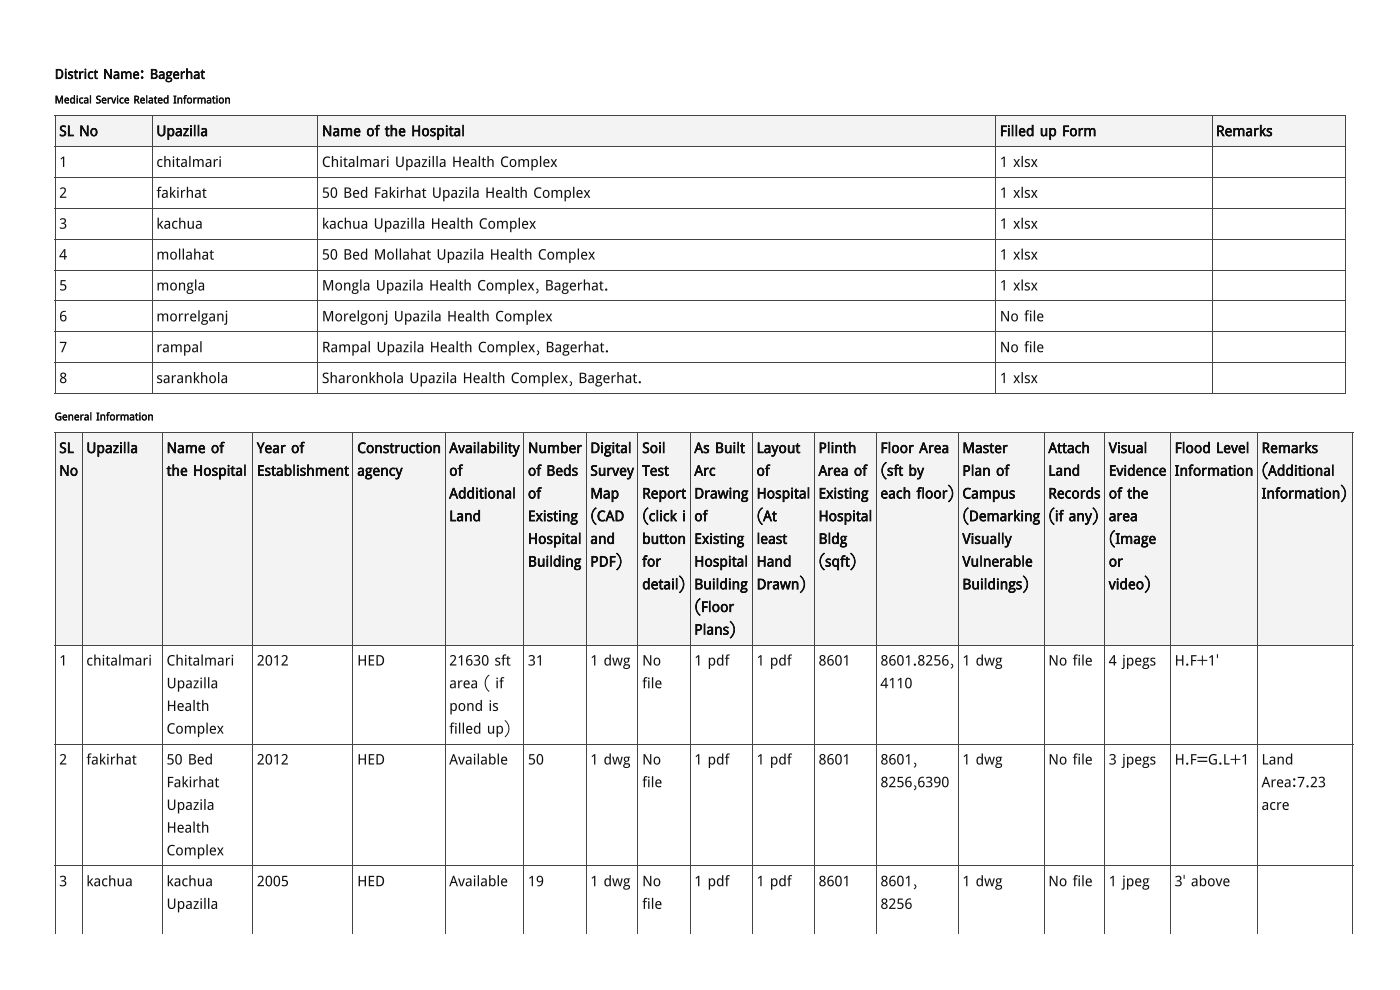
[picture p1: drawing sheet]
<svg xmlns="http://www.w3.org/2000/svg" width="297mm" height="210mm" viewBox="0 0 297 210" stroke-linecap="round" stroke-linejoin="round" font-family="sans-serif">
<defs><g id="words">
<g font-size="3.1" fill="#111">
<text x="12.6" y="28.8">SL No</text>
<text x="33.2" y="28.8">Upazilla</text>
<text x="68.3" y="28.8">Name of the Hospital</text>
<text x="212.1" y="28.8">Filled up Form</text>
<text x="258" y="28.8">Remarks</text>
<text x="12.6" y="35.4">1</text>
<text x="33.2" y="35.4">chitalmari</text>
<text x="68.3" y="35.4">Chitalmari Upazilla Health Complex</text>
<text x="212.1" y="35.4">1 xlsx</text>
<text x="12.6" y="41.9">2</text>
<text x="33.2" y="41.9">fakirhat</text>
<text x="68.3" y="41.9">50 Bed Fakirhat Upazila Health Complex</text>
<text x="212.1" y="41.9">1 xlsx</text>
<text x="12.6" y="48.5">3</text>
<text x="33.2" y="48.5">kachua</text>
<text x="68.3" y="48.5">kachua Upazilla Health Complex</text>
<text x="212.1" y="48.5">1 xlsx</text>
<text x="12.6" y="55">4</text>
<text x="33.2" y="55">mollahat</text>
<text x="68.3" y="55">50 Bed Mollahat Upazila Health Complex</text>
<text x="212.1" y="55">1 xlsx</text>
<text x="12.6" y="61.6">5</text>
<text x="33.2" y="61.6">mongla</text>
<text x="68.3" y="61.6">Mongla Upazila Health Complex, Bagerhat.</text>
<text x="212.1" y="61.6">1 xlsx</text>
<text x="12.6" y="68.1">6</text>
<text x="33.2" y="68.1">morrelganj</text>
<text x="68.3" y="68.1">Morelgonj Upazila Health Complex</text>
<text x="212.1" y="68.1">No file</text>
<text x="12.6" y="74.7">7</text>
<text x="33.2" y="74.7">rampal</text>
<text x="68.3" y="74.7">Rampal Upazila Health Complex, Bagerhat.</text>
<text x="212.1" y="74.7">No file</text>
<text x="12.6" y="81.2">8</text>
<text x="33.2" y="81.2">sarankhola</text>
<text x="68.3" y="81.2">Sharonkhola Upazila Health Complex, Bagerhat.</text>
<text x="212.1" y="81.2">1 xlsx</text>
<text x="12.6" y="96">SL</text>
<text x="12.6" y="100.9">No</text>
<text x="18.3" y="96">Upazilla</text>
<text x="35.3" y="96">Name of</text>
<text x="35.3" y="100.9">the Hospital</text>
<text x="54.5" y="96">Year of</text>
<text x="54.5" y="100.9">Establishment</text>
<text x="75.8" y="96">Construction</text>
<text x="75.8" y="100.9">agency</text>
<text x="95.3" y="96">Availability</text>
<text x="95.3" y="100.9">of</text>
<text x="112" y="96">Number</text>
<text x="112" y="100.9">of Beds</text>
<text x="125.2" y="96">Digital</text>
<text x="125.2" y="100.9">Survey</text>
<text x="136.2" y="96">Soil</text>
<text x="136.2" y="100.9">Test</text>
<text x="147.3" y="96">As Built</text>
<text x="147.3" y="100.9">Arc</text>
<text x="160.5" y="96">Layout</text>
<text x="160.5" y="100.9">of</text>
<text x="173.6" y="96">Plinth</text>
<text x="173.6" y="100.9">Area of</text>
<text x="186.8" y="96">Floor Area</text>
<text x="186.8" y="100.9">(sft by</text>
<text x="204.2" y="96">Master</text>
<text x="204.2" y="100.9">Plan of</text>
<text x="222.4" y="96">Attach</text>
<text x="222.4" y="100.9">Land</text>
<text x="235.2" y="96">Visual</text>
<text x="235.2" y="100.9">Evidence</text>
<text x="249.2" y="96">Flood Level</text>
<text x="249.2" y="100.9">Information</text>
<text x="267.6" y="96">Remarks</text>
<text x="267.6" y="100.9">(Additional</text>
<text x="95.3" y="105.7">Additional</text>
<text x="112" y="105.7">of</text>
<text x="125.2" y="105.7">Map</text>
<text x="136.2" y="105.7">Report</text>
<text x="147.3" y="105.7">Drawing</text>
<text x="160.5" y="105.7">Hospital</text>
<text x="173.6" y="105.7">Existing</text>
<text x="186.8" y="105.7">each floor)</text>
<text x="204.2" y="105.7">Campus</text>
<text x="222.4" y="105.7">Records</text>
<text x="235.2" y="105.7">of the</text>
<text x="267.6" y="105.7">Information)</text>
<text x="95.3" y="110.5">Land</text>
<text x="112" y="110.5">Existing</text>
<text x="125.2" y="110.5">(CAD</text>
<text x="136.2" y="110.5">(click i</text>
<text x="147.3" y="110.5">of</text>
<text x="160.5" y="110.5">(At</text>
<text x="173.6" y="110.5">Hospital</text>
<text x="204.2" y="110.5">(Demarking</text>
<text x="222.4" y="110.5">(if any)</text>
<text x="235.2" y="110.5">area</text>
<text x="112" y="115.3">Hospital</text>
<text x="125.2" y="115.3">and</text>
<text x="136.2" y="115.3">button</text>
<text x="147.3" y="115.3">Existing</text>
<text x="160.5" y="115.3">least</text>
<text x="173.6" y="115.3">Bldg</text>
<text x="204.2" y="115.3">Visually</text>
<text x="235.2" y="115.3">(Image</text>
<text x="112" y="120.1">Building</text>
<text x="125.2" y="120.1">PDF)</text>
<text x="136.2" y="120.1">for</text>
<text x="136.2" y="124.9">detail)</text>
<text x="147.3" y="120.1">Hospital</text>
<text x="147.3" y="124.9">Building</text>
<text x="160.5" y="120.1">Hand</text>
<text x="160.5" y="124.9">Drawn)</text>
<text x="173.6" y="120.1">(sqft)</text>
<text x="204.2" y="120.1">Vulnerable</text>
<text x="204.2" y="124.9">Buildings)</text>
<text x="235.2" y="120.1">or</text>
<text x="235.2" y="124.9">video)</text>
<text x="147.3" y="129.7">(Floor</text>
<text x="147.3" y="134.6">Plans)</text>
<text x="12.6" y="141.1">1</text>
<text x="18.3" y="141.1">chitalmari</text>
<text x="35.3" y="141.1">Chitalmari</text>
<text x="54.5" y="141.1">2012</text>
<text x="75.8" y="141.1">HED</text>
<text x="95.3" y="141.1">21630 sft</text>
<text x="112" y="141.1">31</text>
<text x="125.2" y="141.1">1 dwg</text>
<text x="136.2" y="141.1">No</text>
<text x="147.3" y="141.1">1 pdf</text>
<text x="160.5" y="141.1">1 pdf</text>
<text x="173.6" y="141.1">8601</text>
<text x="186.8" y="141.1">8601.8256,</text>
<text x="204.2" y="141.1">1 dwg</text>
<text x="222.4" y="141.1">No file</text>
<text x="235.2" y="141.1">4 jpegs</text>
<text x="249.2" y="141.1">H.F+1'</text>
<text x="35.3" y="145.9">Upazilla</text>
<text x="95.3" y="145.9">area ( if</text>
<text x="136.2" y="145.9">file</text>
<text x="186.8" y="145.9">4110</text>
<text x="35.3" y="150.7">Health</text>
<text x="35.3" y="155.5">Complex</text>
<text x="95.3" y="150.7">pond is</text>
<text x="95.3" y="155.5">filled up)</text>
<text x="12.6" y="162.1">2</text>
<text x="18.3" y="162.1">fakirhat</text>
<text x="35.3" y="162.1">50 Bed</text>
<text x="35.3" y="166.9">Fakirhat</text>
<text x="54.5" y="162.1">2012</text>
<text x="75.8" y="162.1">HED</text>
<text x="95.3" y="162.1">Available</text>
<text x="112" y="162.1">50</text>
<text x="125.2" y="162.1">1 dwg</text>
<text x="136.2" y="162.1">No</text>
<text x="136.2" y="166.9">file</text>
<text x="147.3" y="162.1">1 pdf</text>
<text x="160.5" y="162.1">1 pdf</text>
<text x="173.6" y="162.1">8601</text>
<text x="186.8" y="162.1">8601,</text>
<text x="186.8" y="166.9">8256,6390</text>
<text x="204.2" y="162.1">1 dwg</text>
<text x="222.4" y="162.1">No file</text>
<text x="235.2" y="162.1">3 jpegs</text>
<text x="249.2" y="162.1">H.F=G.L+1</text>
<text x="267.6" y="162.1">Land</text>
<text x="267.6" y="166.9">Area:7.23</text>
<text x="35.3" y="171.7">Upazila</text>
<text x="267.6" y="171.7">acre</text>
<text x="35.3" y="176.5">Health</text>
<text x="35.3" y="181.3">Complex</text>
<text x="12.6" y="187.9">3</text>
<text x="18.3" y="187.9">kachua</text>
<text x="35.3" y="187.9">kachua</text>
<text x="54.5" y="187.9">2005</text>
<text x="75.8" y="187.9">HED</text>
<text x="95.3" y="187.9">Available</text>
<text x="112" y="187.9">19</text>
<text x="125.2" y="187.9">1 dwg</text>
<text x="136.2" y="187.9">No</text>
<text x="147.3" y="187.9">1 pdf</text>
<text x="160.5" y="187.9">1 pdf</text>
<text x="173.6" y="187.9">8601</text>
<text x="186.8" y="187.9">8601,</text>
<text x="204.2" y="187.9">1 dwg</text>
<text x="222.4" y="187.9">No file</text>
<text x="235.2" y="187.9">1 jpeg</text>
<text x="249.2" y="187.9">3' above</text>
<text x="35.3" y="192.7">Upazilla</text>
<text x="136.2" y="192.7">file</text>
<text x="186.8" y="192.7">8256</text>
</g>
<text font-size="2.9" fill="#111" x="11.6" y="16.7">District Name: Bagerhat</text>
<g font-size="2.3" fill="#111">
<text x="11.6" y="21.9">Medical Service Related Information</text>
<text x="11.6" y="89.1">General Information</text>
</g>
</g></defs>
<g fill="#eef4fb">
<path d="M11.8 24.6h20.6v6.6h-20.6z"/>
<path d="M32.4 24.6h35v6.6h-35z"/>
<path d="M67.4 24.6h143.9v6.6h-143.9z"/>
<path d="M211.3 24.6h45.8v6.6h-45.8z"/>
<path d="M257.1 24.6h28.5v6.6h-28.5z"/>
</g>
<g fill="none" stroke="#444" stroke-width=".21">
<path d="M11.6 24.5h274M11.6 31.1h274M11.6 37.6h274M11.7 24.4v59.1M32.3 24.4v59.1M67.3 24.4v59.1M211.2 24.4v59.1M257.2 24.4v59.1M285.5 24.4v59.1M11.6 44.2h274M11.6 50.7h274M11.6 57.2h274"/>
<path d="M11.6 63.8h274M11.6 70.3h274M11.6 76.9h274M11.6 83.4h274"/>
</g>
<g fill="#eef4fb">
<path d="M11.8 91.8h5.6v45.1h-5.6z"/>
<path d="M17.4 91.8h17.1v45.1h-17.1z"/>
<path d="M34.5 91.8h19.1v45.1h-19.1z"/>
<path d="M53.6 91.8h21.3v45.1h-21.3z"/>
<path d="M74.9 91.8h19.5v45.1h-19.5z"/>
<path d="M94.4 91.8h16.7v45.1h-16.7z"/>
<path d="M111.1 91.8h13.3v45.1h-13.3z"/>
<path d="M124.4 91.8h11v45.1h-11z"/>
<path d="M135.4 91.8h11v45.1h-11z"/>
<path d="M146.4 91.8h13.3v45.1h-13.3z"/>
<path d="M159.7 91.8h13v45.1h-13z"/>
<path d="M172.7 91.8h13.1v45.1h-13.1z"/>
<path d="M185.8 91.8h17.6v45.1h-17.6z"/>
<path d="M203.4 91.8h18.1v45.1h-18.1z"/>
<path d="M221.5 91.8h12.9v45.1h-12.9z"/>
<path d="M234.4 91.8h14v45.1h-14z"/>
<path d="M248.4 91.8h18.3v45.1h-18.3z"/>
<path d="M266.7 91.8h20.2v45.1h-20.2z"/>
</g>
<g fill="none" stroke="#444" stroke-width=".21">
<path d="M11.6 91.7h275.5M11.7 91.6v106.4M17.5 91.6v106.4M34.4 91.6v106.4M53.7 91.6v106.4M74.8 91.6v106.4M94.5 91.6v106.4M111 91.6v106.4M124.3 91.6v106.4M135.3 91.6v106.4M146.5 91.6v106.4M159.6 91.6v106.4"/>
<path d="M172.8 91.6v106.4M185.9 91.6v106.4M203.3 91.6v106.4M221.6 91.6v106.4M234.3 91.6v106.4M248.3 91.6v106.4M266.8 91.6v106.4M287 91.6v106.4M11.6 136.8h275.5M11.6 157.8h275.5M11.6 183.6h275.5"/>
</g>
<use href="#words"/>
</svg>
